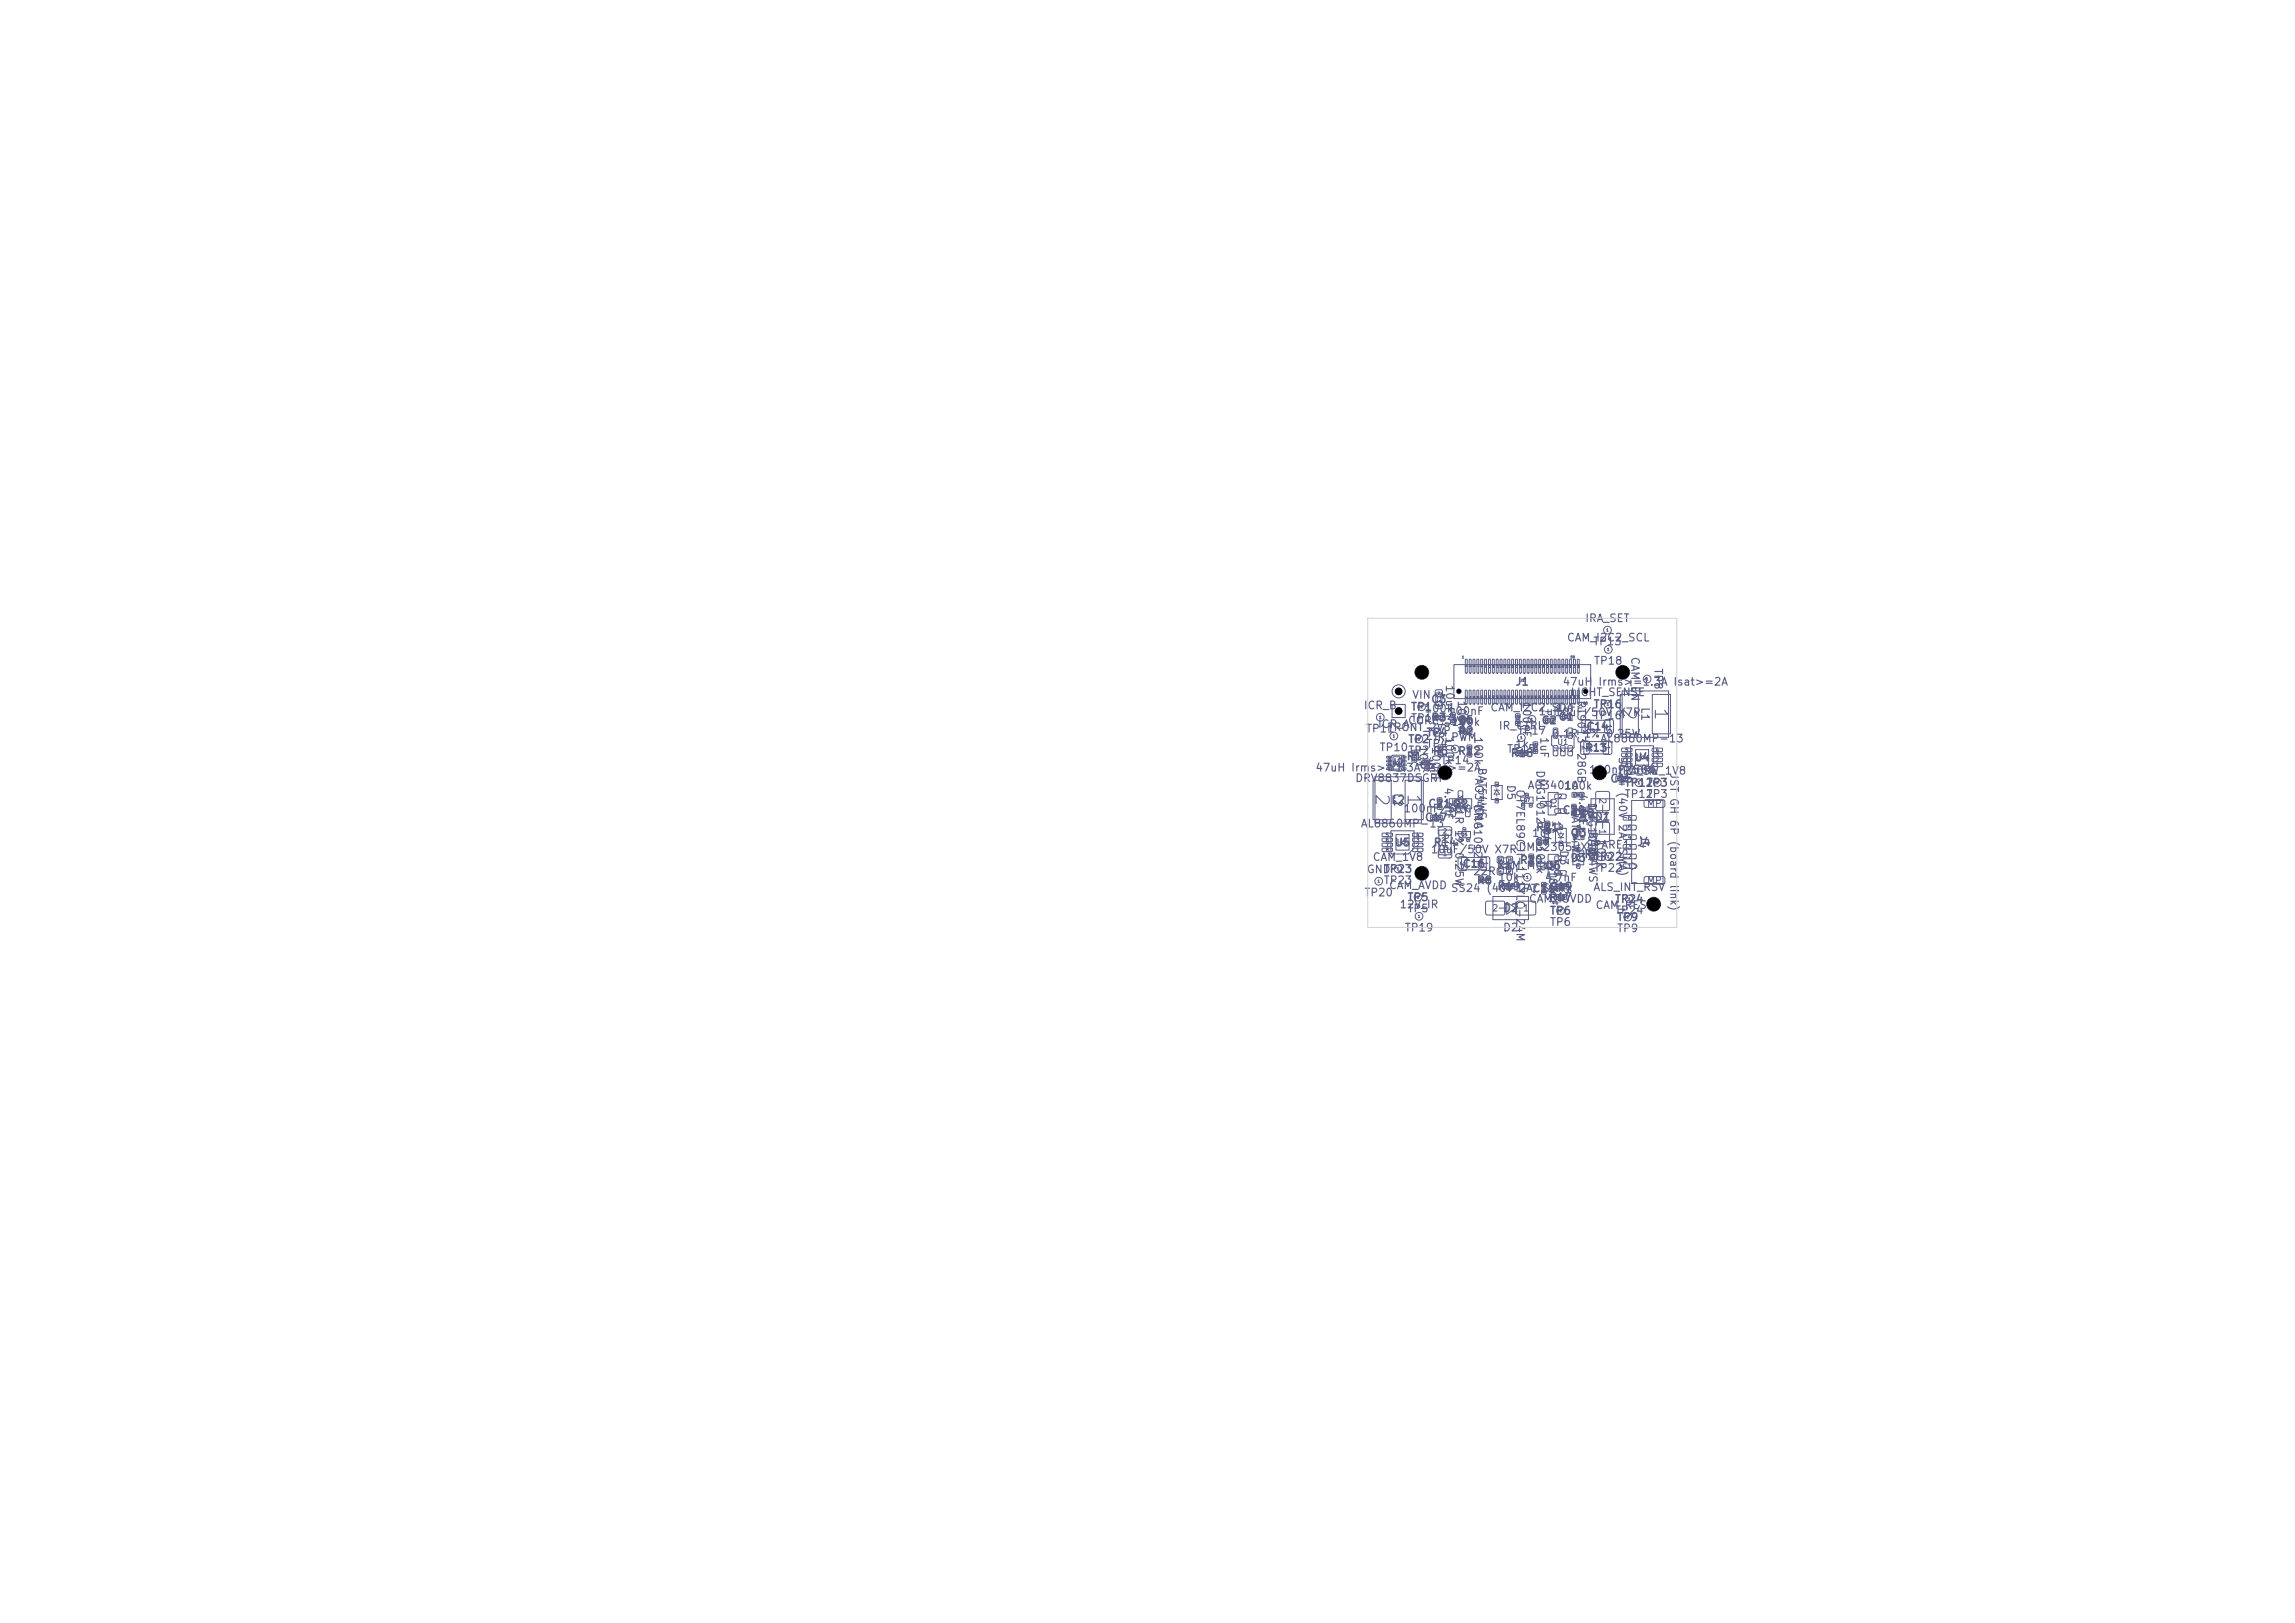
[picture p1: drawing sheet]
<svg xmlns="http://www.w3.org/2000/svg" width="297mm" height="210mm" viewBox="0 0 297 210" stroke-linecap="round" stroke-linejoin="round" font-family="sans-serif">
<defs><g id="words">
<g font-size="1.7" fill="#585d84">
<text x="209.6" y="91.4" transform="rotate(90 209.6 91.4)">2</text>
<text x="213.7" y="91.4" transform="rotate(90 213.7 91.4)">1</text>
<text x="177.6" y="102.5" transform="rotate(90 177.6 102.5)">2</text>
<text x="181.7" y="102.5" transform="rotate(90 181.7 102.5)">1</text>
</g>
<g font-size="1" fill="#585d84">
<text x="202.7" y="83.2">CAM_I2C2_SCL</text>
<text x="205.1" y="80.7">IRA_SET</text>
<text x="206.1" y="83.7">TP13</text>
<text x="186.9" y="88.5" transform="rotate(90 186.9 88.5)">10uF</text>
<text x="196" y="89">J1</text>
<text x="202.1" y="89">47uH Irms&gt;=1.3A Isat&gt;=2A</text>
<text x="206.2" y="86.2">TP18</text>
<text x="210.9" y="84.9" transform="rotate(90 210.9 84.9)">CAM_EN</text>
<text x="213.9" y="86.4" transform="rotate(90 213.9 86.4)">TP8</text>
<text x="176.4" y="92">ICR_B</text>
<text x="176.7" y="95">TP11</text>
<text x="178.2" y="94.4">ICR_A</text>
<text x="179.4" y="94.8">FRONT_2V8</text>
<text x="182.1" y="94">CORE_3V3</text>
<text x="182.5" y="92.2">TP1</text>
<text x="182.5" y="93.7">TP1R3</text>
<text x="182.7" y="90.7">VIN</text>
<text x="184.3" y="92.4">100k</text>
<text x="184.5" y="95.5">TP4</text>
<text x="185.1" y="91.2">C3</text>
<text x="186.8" y="95.2" transform="rotate(90 186.8 95.2)">100k</text>
<text x="187.3" y="92.8">100nF</text>
<text x="187.8" y="94.2">100k</text>
<text x="188.4" y="90.6" transform="rotate(90 188.4 90.6)">100nF</text>
<text x="188.6" y="93.9">C5</text>
<text x="188.6" y="95.3">R2</text>
<text x="190.6" y="95.2" transform="rotate(90 190.6 95.2)">100k</text>
<text x="192.8" y="92.3">CAM_I2C2_SDA</text>
<text x="193.9" y="94.7">IR_CTRL</text>
<text x="196.3" y="95.3">TP17</text>
<text x="196.8" y="90.7" transform="rotate(90 196.8 90.7)">100nF</text>
<text x="199" y="92.8">1uF</text>
<text x="199.1" y="95.3" transform="rotate(90 199.1 95.3)">1uF</text>
<text x="199.4" y="94">C2</text>
<text x="200.7" y="95.7">0.1R 1% 0.25W</text>
<text x="201.1" y="92.9">10uF/50V X7R</text>
<text x="201.2" y="92.3">1uF</text>
<text x="201.6" y="93.5">C1</text>
<text x="203.2" y="90.3">LIGHT_SENSE</text>
<text x="203.9" y="90.5" transform="rotate(90 203.9 90.5)">RT9013-28GB</text>
<text x="205.2" y="94.8">C14</text>
<text x="206.1" y="91.9">TP16</text>
<text x="206.1" y="93.3">TP16</text>
<text x="212.2" y="91.4" transform="rotate(90 212.2 91.4)">L1</text>
<text x="170.1" y="100.1">47uH Irms&gt;=1.3A Isat&gt;=2A</text>
<text x="175.3" y="101.4">DRV8837DSGR</text>
<text x="178.5" y="97.4">TP10</text>
<text x="179.6" y="99.5">U2</text>
<text x="182" y="98.6">R1</text>
<text x="182.2" y="96.4">TP2</text>
<text x="182.2" y="97.8">TP2 R5</text>
<text x="183.4" y="96.4" transform="rotate(90 183.4 96.4)">10k</text>
<text x="183.6" y="99.7">C6</text>
<text x="184.5" y="97">TP4</text>
<text x="185.1" y="96.6" transform="rotate(90 185.1 96.6)">100nF</text>
<text x="185.5" y="96.1">IR_PWM</text>
<text x="186.4" y="99.1">TP14</text>
<text x="186.7" y="101.8" transform="rotate(90 186.7 101.8)">4.7nF</text>
<text x="188.6" y="97.9">R12</text>
<text x="190.6" y="100.6" transform="rotate(90 190.6 100.6)">AO3401A</text>
<text x="191" y="99.2" transform="rotate(90 191 99.2)">BAT54WS</text>
<text x="194.8" y="101.5" transform="rotate(90 194.8 101.5)">D5</text>
<text x="194.9" y="97.7">TP15</text>
<text x="195.4" y="98.2">R18</text>
<text x="196" y="97">1k</text>
<text x="198.6" y="99.6" transform="rotate(90 198.6 99.6)">DMG1012T</text>
<text x="205" y="97.5">R13</text>
<text x="205.5" y="100.3">100nF/50V</text>
<text x="207" y="96.3">AL8860MP-13</text>
<text x="208.3" y="101.5">C15</text>
<text x="209.2" y="97.8" transform="rotate(90 209.2 97.8)">SS24 (40V 2A, SMA)</text>
<text x="209.4" y="100.5">IRA_SW</text>
<text x="210.6" y="100.5">CORE_1V8</text>
<text x="211.4" y="98.8">U4</text>
<text x="215.9" y="99.9" transform="rotate(90 215.9 99.9)">JST GH 6P (board link)</text>
<text x="176" y="107.3">AL8860MP-13</text>
<text x="180" y="104.3">L2</text>
<text x="180.2" y="102.5" transform="rotate(90 180.2 102.5)">L2</text>
<text x="181.6" y="105.4">100nF/50V</text>
<text x="184.3" y="106.5">C17</text>
<text x="184.7" y="104.7">C21Q2</text>
<text x="188.1" y="103.2" transform="rotate(90 188.1 103.2)">0.1R 1% 0.25W</text>
<text x="190.5" y="104" transform="rotate(90 190.5 104)">DMG1012T</text>
<text x="196" y="102.1" transform="rotate(90 196 102.1)">OT7EL89CJI-111YLC-24M</text>
<text x="197.6" y="102.4">AO3401A</text>
<text x="198.7" y="107.8">R21</text>
<text x="199.4" y="107" transform="rotate(90 199.4 107)">D4</text>
<text x="200.7" y="106.1" transform="rotate(90 200.7 106.1)">1k</text>
<text x="202.1" y="105.6">C20</text>
<text x="202.3" y="102.4">100k</text>
<text x="203.1" y="104.6" transform="rotate(90 203.1 104.6)">BAT54WS</text>
<text x="203.3" y="106">C18</text>
<text x="204.1" y="102.7" transform="rotate(90 204.1 102.7)">4.7nF</text>
<text x="204.1" y="104.6" transform="rotate(90 204.1 104.6)">D1</text>
<text x="205.3" y="103.8" transform="rotate(90 205.3 103.8)">DMG1012T</text>
<text x="205.3" y="103.8" transform="rotate(90 205.3 103.8)">1uF</text>
<text x="205.4" y="107.5" transform="rotate(90 205.4 107.5)">BAT54WS</text>
<text x="206.3" y="106.4">D1</text>
<text x="210.2" y="102">TP12</text>
<text x="210.2" y="103.5">TP12</text>
<text x="212" y="108" transform="rotate(90 212 108)">J4</text>
<text x="213" y="102">TP3</text>
<text x="213" y="103.5">TP3</text>
<text x="176.8" y="113.2">GND</text>
<text x="177.6" y="111.6">CAM_1V8</text>
<text x="179" y="113.2">TP23</text>
<text x="180.4" y="109.8">U5</text>
<text x="185.1" y="110.7">10uF/50V X7R</text>
<text x="185.4" y="109.8">R14</text>
<text x="189.2" y="112.5">C16</text>
<text x="190.6" y="113.5">22R</text>
<text x="193.7" y="112.7">CAM_MCLK</text>
<text x="193.7" y="112.8">X1</text>
<text x="196.4" y="110.4">DMG2305UX</text>
<text x="196.6" y="112">R20</text>
<text x="198.2" y="108.5">1uF</text>
<text x="198.6" y="109.7">C7</text>
<text x="198.6" y="109.3" transform="rotate(90 198.6 109.3)">100k</text>
<text x="199.9" y="112.8">Q6</text>
<text x="200.2" y="112.5" transform="rotate(90 200.2 112.5)">100nF</text>
<text x="201.6" y="109.9" transform="rotate(90 201.6 109.9)">D3</text>
<text x="203.2" y="111.8">D3</text>
<text x="203.2" y="108.5">Q3</text>
<text x="205" y="111.3">R4</text>
<text x="205.2" y="110">SPARE1</text>
<text x="206.2" y="111.6">TP22</text>
<text x="206.2" y="113">TP22</text>
<text x="206.4" y="108.6" transform="rotate(90 206.4 108.6)">100k</text>
<text x="211.8" y="109.7">J4</text>
<text x="176.5" y="116.2">TP20</text>
<text x="179" y="114.6">TP23</text>
<text x="179.7" y="115.3">CAM_AVDD</text>
<text x="181" y="117.8">12V_IR</text>
<text x="182.1" y="116.8">TP5</text>
<text x="182.1" y="118.3">TP5</text>
<text x="187.7" y="115.7">SS24 (40V TP7 SMA)</text>
<text x="191" y="114.7">R8</text>
<text x="193.7" y="115.4">R192A,</text>
<text x="193.8" y="114.3">10k</text>
<text x="194.4" y="118.3">D2</text>
<text x="197.8" y="117">CAM_IOVDD</text>
<text x="198.2" y="115.7">C11</text>
<text x="199.8" y="114.3">4.7nF</text>
<text x="200.3" y="115.6">4.7k</text>
<text x="200.4" y="116.8">R17</text>
<text x="200.5" y="115.5">C19</text>
<text x="200.5" y="118.6">TP6</text>
<text x="206.1" y="115.5">ALS_INT_RSV</text>
<text x="206.4" y="117.9">CAM_RESET</text>
<text x="208.9" y="117.1">TP24</text>
<text x="208.9" y="118.5">TP24</text>
<text x="209.2" y="119.4">TP9</text>
<text x="181.7" y="120.8">TP19</text>
<text x="194.4" y="120.8">D2</text>
<text x="200.5" y="120">TP6</text>
<text x="209.2" y="120.9">TP9</text>
</g>
<g font-size=".9" fill="#585d84">
<text x="213.1" y="104.7">MP</text>
<text x="213.1" y="114.6">MP</text>
</g>
<g font-size=".8" fill="#585d84">
<text x="186.4" y="107.8" transform="rotate(90 186.4 107.8)">R14</text>
<text x="206.8" y="103.2" transform="rotate(90 206.8 103.2)">2</text>
<text x="206.8" y="107.2" transform="rotate(90 206.8 107.2)">1</text>
<text x="193" y="118.1">2</text>
<text x="197" y="118.1">1</text>
</g>
<g font-size=".7" fill="#585d84">
<text x="201.5" y="96.5">U1</text>
<text x="212" y="97.6" transform="rotate(90 212 97.6)">9</text>
<text x="188.2" y="104.5">Q2</text>
<text x="200.5" y="103.2" transform="rotate(90 200.5 103.2)">Q1</text>
<text x="181" y="108.6" transform="rotate(90 181 108.6)">9</text>
<text x="200.5" y="111.2" transform="rotate(90 200.5 111.2)">Q6</text>
</g>
<g font-size=".6" fill="#585d84">
<text x="180.7" y="89.9">2</text>
<text x="180.7" y="92.4">1</text>
<text x="204.8" y="93.7" transform="rotate(90 204.8 93.7)">2</text>
<text x="207.8" y="93.7" transform="rotate(90 207.8 93.7)">1</text>
<text x="204.7" y="96.4" transform="rotate(90 204.7 96.4)">2</text>
<text x="207.6" y="96.4" transform="rotate(90 207.6 96.4)">1</text>
<text x="186.7" y="108">2</text>
<text x="210.6" y="107.5">5</text>
<text x="210.6" y="106.3">6</text>
<text x="186.7" y="110.9">1</text>
<text x="188.8" y="111.4" transform="rotate(90 188.8 111.4)">2</text>
<text x="191.8" y="111.4" transform="rotate(90 191.8 111.4)">1</text>
<text x="210.6" y="112.5">1</text>
<text x="210.6" y="111.3">2</text>
<text x="210.6" y="110">3</text>
<text x="210.6" y="108.8">4</text>
</g>
<g font-size=".5" fill="#585d84">
<text x="180.2" y="99.1">U2</text>
<text x="180.3" y="98.4" transform="rotate(90 180.3 98.4)">9</text>
<text x="187.7" y="104.7" transform="rotate(90 187.7 104.7)">1</text>
<text x="188.6" y="102.8" transform="rotate(90 188.6 102.8)">3</text>
<text x="189.6" y="104.7" transform="rotate(90 189.6 104.7)">2</text>
<text x="199.8" y="104.4">3</text>
<text x="201.7" y="105.3">1</text>
<text x="201.7" y="103.4">2</text>
<text x="194.4" y="111.5" transform="rotate(90 194.4 111.5)">X1</text>
<text x="199.8" y="112.4">3</text>
<text x="201.7" y="113.3">1</text>
<text x="201.7" y="111.4">2</text>
</g>
<g font-size=".4" fill="#585d84">
<text x="185.9" y="90" transform="rotate(90 185.9 90)">C3</text>
<text x="201" y="94.6" transform="rotate(90 201 94.6)">5</text>
<text x="202.9" y="94.6" transform="rotate(90 202.9 94.6)">4</text>
<text x="201" y="96.9" transform="rotate(90 201 96.9)">1</text>
<text x="201.9" y="96.9" transform="rotate(90 201.9 96.9)">2</text>
<text x="202.9" y="96.9" transform="rotate(90 202.9 96.9)">3</text>
<text x="210.3" y="97.4">5</text>
<text x="210.3" y="98">6</text>
<text x="210.3" y="98.7">7</text>
<text x="210.3" y="99.3">8</text>
<text x="214.2" y="99.3">1</text>
<text x="214.2" y="98.7">2</text>
<text x="214.2" y="98">3</text>
<text x="214.2" y="97.4">4</text>
<text x="197.2" y="103.8">Q7</text>
<text x="179.3" y="108.4">5</text>
<text x="179.3" y="109">6</text>
<text x="179.3" y="109.7">7</text>
<text x="179.3" y="110.3">8</text>
<text x="183.2" y="110.3">1</text>
<text x="183.2" y="109.7">2</text>
<text x="183.2" y="109">3</text>
<text x="183.2" y="108.4">4</text>
<text x="189.1" y="108.3">Q5</text>
<text x="203.9" y="108">Q3</text>
</g>
<g font-size=".3" fill="#585d84">
<text x="207.8" y="81.8">1</text>
<text x="186" y="89.9">2</text>
<text x="189.2" y="85.3">1</text>
<text x="189.6" y="86.1" transform="rotate(90 189.6 86.1)">1</text>
<text x="190.1" y="86.1" transform="rotate(90 190.1 86.1)">3</text>
<text x="190.6" y="86.1" transform="rotate(90 190.6 86.1)">5</text>
<text x="191.1" y="86.1" transform="rotate(90 191.1 86.1)">7</text>
<text x="191.6" y="86.1" transform="rotate(90 191.6 86.1)">9</text>
<text x="191.6" y="89.9" transform="rotate(90 191.6 89.9)">10</text>
<text x="192.1" y="85.9" transform="rotate(90 192.1 85.9)">11</text>
<text x="192.1" y="89.9" transform="rotate(90 192.1 89.9)">12</text>
<text x="192.6" y="85.9" transform="rotate(90 192.6 85.9)">13</text>
<text x="192.6" y="89.9" transform="rotate(90 192.6 89.9)">14</text>
<text x="193.1" y="85.9" transform="rotate(90 193.1 85.9)">15</text>
<text x="193.1" y="89.9" transform="rotate(90 193.1 89.9)">16</text>
<text x="193.6" y="85.9" transform="rotate(90 193.6 85.9)">17</text>
<text x="193.6" y="89.9" transform="rotate(90 193.6 89.9)">18</text>
<text x="194.1" y="85.9" transform="rotate(90 194.1 85.9)">19</text>
<text x="194.1" y="89.9" transform="rotate(90 194.1 89.9)">20</text>
<text x="194.6" y="85.9" transform="rotate(90 194.6 85.9)">21</text>
<text x="194.6" y="89.9" transform="rotate(90 194.6 89.9)">22</text>
<text x="195.1" y="85.9" transform="rotate(90 195.1 85.9)">23</text>
<text x="195.1" y="89.9" transform="rotate(90 195.1 89.9)">24</text>
<text x="195.6" y="85.9" transform="rotate(90 195.6 85.9)">25</text>
<text x="195.6" y="89.9" transform="rotate(90 195.6 89.9)">26</text>
<text x="196.1" y="85.9" transform="rotate(90 196.1 85.9)">27</text>
<text x="196.1" y="89.9" transform="rotate(90 196.1 89.9)">28</text>
<text x="196.6" y="85.9" transform="rotate(90 196.6 85.9)">29</text>
<text x="196.6" y="89.9" transform="rotate(90 196.6 89.9)">30</text>
<text x="196.7" y="88.3">J1</text>
<text x="197.1" y="85.9" transform="rotate(90 197.1 85.9)">31</text>
<text x="197.1" y="89.9" transform="rotate(90 197.1 89.9)">32</text>
<text x="197.6" y="85.9" transform="rotate(90 197.6 85.9)">33</text>
<text x="197.6" y="89.9" transform="rotate(90 197.6 89.9)">34</text>
<text x="198.1" y="85.9" transform="rotate(90 198.1 85.9)">35</text>
<text x="198.1" y="89.9" transform="rotate(90 198.1 89.9)">36</text>
<text x="198.6" y="85.9" transform="rotate(90 198.6 85.9)">37</text>
<text x="198.6" y="89.9" transform="rotate(90 198.6 89.9)">38</text>
<text x="199.1" y="85.9" transform="rotate(90 199.1 85.9)">39</text>
<text x="199.1" y="89.9" transform="rotate(90 199.1 89.9)">40</text>
<text x="199.6" y="85.9" transform="rotate(90 199.6 85.9)">41</text>
<text x="199.6" y="89.9" transform="rotate(90 199.6 89.9)">42</text>
<text x="200.1" y="85.9" transform="rotate(90 200.1 85.9)">43</text>
<text x="200.1" y="89.9" transform="rotate(90 200.1 89.9)">44</text>
<text x="200.6" y="85.9" transform="rotate(90 200.6 85.9)">45</text>
<text x="200.6" y="89.9" transform="rotate(90 200.6 89.9)">46</text>
<text x="201.1" y="85.9" transform="rotate(90 201.1 85.9)">47</text>
<text x="201.1" y="89.9" transform="rotate(90 201.1 89.9)">48</text>
<text x="201.6" y="85.9" transform="rotate(90 201.6 85.9)">49</text>
<text x="201.6" y="89.9" transform="rotate(90 201.6 89.9)">50</text>
<text x="202.1" y="85.9" transform="rotate(90 202.1 85.9)">51</text>
<text x="202.1" y="89.9" transform="rotate(90 202.1 89.9)">52</text>
<text x="202.6" y="85.9" transform="rotate(90 202.6 85.9)">53</text>
<text x="202.6" y="89.9" transform="rotate(90 202.6 89.9)">54</text>
<text x="203.1" y="85.9" transform="rotate(90 203.1 85.9)">55</text>
<text x="203.1" y="89.9" transform="rotate(90 203.1 89.9)">56</text>
<text x="203.2" y="85.3">59</text>
<text x="203.6" y="85.9" transform="rotate(90 203.6 85.9)">57</text>
<text x="203.6" y="89.9" transform="rotate(90 203.6 89.9)">58</text>
<text x="204.1" y="85.9" transform="rotate(90 204.1 85.9)">59</text>
<text x="204.1" y="89.9" transform="rotate(90 204.1 89.9)">60</text>
<text x="207.9" y="84.3">1</text>
<text x="213" y="88.1">1</text>
<text x="178.4" y="93.1">1</text>
<text x="180.2" y="95.5">1</text>
<text x="183.4" y="95.9">1</text>
<text x="183.8" y="91.7">1</text>
<text x="185.8" y="95">1</text>
<text x="185.9" y="93">R3</text>
<text x="186" y="91.5">1</text>
<text x="187.6" y="91.4">2</text>
<text x="187.8" y="92.7" transform="rotate(90 187.8 92.7)">C4</text>
<text x="189.4" y="94.8">R2</text>
<text x="189.4" y="93.4">C5</text>
<text x="189.6" y="90.1" transform="rotate(90 189.6 90.1)">2</text>
<text x="190.1" y="90.1" transform="rotate(90 190.1 90.1)">4</text>
<text x="190.6" y="90.1" transform="rotate(90 190.6 90.1)">6</text>
<text x="191.1" y="90.1" transform="rotate(90 191.1 90.1)">8</text>
<text x="196.2" y="92.7" transform="rotate(90 196.2 92.7)">C13</text>
<text x="196.7" y="95.7">1</text>
<text x="198.1" y="93.3">1</text>
<text x="200.2" y="93.4">C2</text>
<text x="202.4" y="92.9">C1</text>
<text x="204.9" y="91.2">60</text>
<text x="207.9" y="91.4">1</text>
<text x="182.8" y="97.6" transform="rotate(90 182.8 97.6)">R1</text>
<text x="184.5" y="98.7" transform="rotate(90 184.5 98.7)">C6</text>
<text x="186.2" y="96.9" transform="rotate(90 186.2 96.9)">R5</text>
<text x="188.1" y="97.2">1</text>
<text x="190" y="96.8" transform="rotate(90 190 96.8)">R12</text>
<text x="196.6" y="97.6">R18</text>
<text x="198.5" y="96.4" transform="rotate(90 198.5 96.4)">C12</text>
<text x="209.5" y="100.9">C15</text>
<text x="211.9" y="101.5">1</text>
<text x="214.3" y="101.5">1</text>
<text x="185.5" y="106">C17</text>
<text x="186.1" y="103.6" transform="rotate(90 186.1 103.6)">C21</text>
<text x="200.1" y="106.6" transform="rotate(90 200.1 106.6)">R21</text>
<text x="203.5" y="104.4" transform="rotate(90 203.5 104.4)">C20</text>
<text x="203.9" y="103">R6</text>
<text x="204.7" y="104.8" transform="rotate(90 204.7 104.8)">C18</text>
<text x="180.7" y="112.7">1</text>
<text x="193.9" y="111.1" transform="rotate(90 193.9 111.1)">3</text>
<text x="193.9" y="112.6" transform="rotate(90 193.9 112.6)">4</text>
<text x="195.1" y="111.1" transform="rotate(90 195.1 111.1)">2</text>
<text x="195.1" y="112.6" transform="rotate(90 195.1 112.6)">1</text>
<text x="197.5" y="113.8">1</text>
<text x="198" y="110.9" transform="rotate(90 198 110.9)">R20</text>
<text x="199.4" y="109.1">C7</text>
<text x="205.8" y="110.2" transform="rotate(90 205.8 110.2)">R4</text>
<text x="207.9" y="111.1">1</text>
<text x="178.2" y="114.3">1</text>
<text x="183.3" y="116.3">1</text>
<text x="183.5" y="118.8">1</text>
<text x="191.8" y="114.1">R8</text>
<text x="194.8" y="114.9">R19</text>
<text x="199.6" y="114.5" transform="rotate(90 199.6 114.5)">C11</text>
<text x="201.6" y="116.3">R17</text>
<text x="201.6" y="114.9">C19</text>
<text x="201.8" y="118.1">1</text>
<text x="210.4" y="118.9">1</text>
<text x="210.7" y="116.6">1</text>
</g>
<g font-size=".2" fill="#585d84">
<text x="186.6" y="92.7" transform="rotate(90 186.6 92.7)">1</text>
<text x="187.9" y="93.6">1</text>
<text x="187.9" y="92.6">2</text>
<text x="189" y="94.5" transform="rotate(90 189 94.5)">2</text>
<text x="190" y="93" transform="rotate(90 190 93)">1</text>
<text x="190.1" y="94.5" transform="rotate(90 190.1 94.5)">1</text>
<text x="196.3" y="93.7">1</text>
<text x="196.3" y="92.8">2</text>
<text x="199.9" y="93.1" transform="rotate(90 199.9 93.1)">2</text>
<text x="200.8" y="93.1" transform="rotate(90 200.8 93.1)">1</text>
<text x="202.1" y="92.6" transform="rotate(90 202.1 92.6)">2</text>
<text x="203" y="92.6" transform="rotate(90 203 92.6)">1</text>
<text x="179.7" y="98.1">1</text>
<text x="179.7" y="98.6">2</text>
<text x="179.7" y="99.1">3</text>
<text x="179.7" y="99.6">4</text>
<text x="181.6" y="99.6">5</text>
<text x="181.6" y="99.1">6</text>
<text x="181.6" y="98.6">7</text>
<text x="181.6" y="98.1">8</text>
<text x="182.9" y="98.5">1</text>
<text x="182.9" y="97.5">2</text>
<text x="184.6" y="99.6">1</text>
<text x="184.6" y="98.6">2</text>
<text x="186.3" y="97.8">1</text>
<text x="186.3" y="96.8">2</text>
<text x="190" y="97.8">1</text>
<text x="190" y="96.8">2</text>
<text x="193.6" y="101.4" transform="rotate(90 193.6 101.4)">1</text>
<text x="196.3" y="97.3" transform="rotate(90 196.3 97.3)">2</text>
<text x="197.3" y="97.3" transform="rotate(90 197.3 97.3)">1</text>
<text x="198.6" y="97.4">1</text>
<text x="198.6" y="96.4">2</text>
<text x="209.2" y="100.6" transform="rotate(90 209.2 100.6)">2</text>
<text x="210.2" y="100.6" transform="rotate(90 210.2 100.6)">1</text>
<text x="185.2" y="105.6" transform="rotate(90 185.2 105.6)">2</text>
<text x="186.2" y="104.6">1</text>
<text x="186.2" y="103.7">2</text>
<text x="186.2" y="105.6" transform="rotate(90 186.2 105.6)">1</text>
<text x="193.6" y="103.5" transform="rotate(90 193.6 103.5)">2</text>
<text x="200.1" y="107.7">1</text>
<text x="200.1" y="106.7">2</text>
<text x="201.8" y="106.9" transform="rotate(90 201.8 106.9)">2</text>
<text x="203.5" y="102.7" transform="rotate(90 203.5 102.7)">2</text>
<text x="203.6" y="105.5">1</text>
<text x="203.6" y="104.5">2</text>
<text x="204.6" y="102.7" transform="rotate(90 204.6 102.7)">1</text>
<text x="204.8" y="105.9">1</text>
<text x="204.8" y="104.9">2</text>
<text x="191.4" y="113.8" transform="rotate(90 191.4 113.8)">2</text>
<text x="192.5" y="113.8" transform="rotate(90 192.5 113.8)">1</text>
<text x="198" y="112">1</text>
<text x="198" y="110.9">2</text>
<text x="199" y="108.8" transform="rotate(90 199 108.8)">2</text>
<text x="201.8" y="109" transform="rotate(90 201.8 109)">1</text>
<text x="204.1" y="109.8" transform="rotate(90 204.1 109.8)">2</text>
<text x="204.1" y="111.9" transform="rotate(90 204.1 111.9)">1</text>
<text x="205.9" y="111.2">1</text>
<text x="205.9" y="110.2">2</text>
<text x="194.6" y="114.5" transform="rotate(90 194.6 114.5)">2</text>
<text x="195.6" y="114.5" transform="rotate(90 195.6 114.5)">1</text>
<text x="199.7" y="115.6">1</text>
<text x="199.7" y="114.6">2</text>
<text x="201.3" y="115.9" transform="rotate(90 201.3 115.9)">2</text>
<text x="201.4" y="114.6" transform="rotate(90 201.4 114.6)">2</text>
<text x="202.3" y="115.9" transform="rotate(90 202.3 115.9)">1</text>
<text x="202.3" y="114.6" transform="rotate(90 202.3 114.6)">1</text>
</g>
</g></defs>
<path d="M183.6 98.9h2.2" fill="none" stroke="#585d84" stroke-width=".2"/>
<g fill="none" stroke="#585d84" stroke-width=".13">
<path d="M179.5 97.9h.5l.1 .2h-.6zM179.5 98.4h.5l.1 .2h-.6zM179.5 98.9h.5l.1 .2h-.6zM179.5 99.4h.5l.1 .2h-.6zM180.2 91.1h1.7v1.7h-1.7zM180.2 97.7h1.5v2h-2v-1.5zM180.3 97.9h.9v1.6h-.9zM181.4 99.4h.5l.1 .2h-.6zM181.4 98.9h.5l.1 .2h-.6zM181.4 98.4h.5l.1 .2h-.6zM181.4 97.9h.5l.1 .2h-.6zM182.8 98.1h.5v.5h-.5z"/>
<path d="M182.8 97.1h.5v.5h-.5zM182.8 97.3h.5v1.1h-.5zM184.4 99.2h.6v.5h-.6zM184.4 98.2h.6v.5h-.6zM184.4 98.5h.5v1h-.5zM184.7 98.7v.5M185.5 92.6h.4v.5h-.4zM185.7 92.6h1v.5h-1zM185.8 90.9l.2-.1 .6 .1 .1 .1-.1 .6-.1 .1-.7-.1-.1-.1zM185.8 89.3l.2-.1 .6 .1 .1 .2-.1 .6h-.1h-.7l-.1-.2zM185.8 89.7h.8v1.6h-.8zM186.1 97.4h.6v.5h-.6z"/>
<path d="M186.1 96.4h.6v.5h-.6zM186.2 96.6h.5v1.1h-.5zM186.5 92.6h.4v.5h-.4zM187.8 93.2h.5v.5h-.5zM187.8 92.2h.5v.5h-.5zM187.8 92.5h.5v1h-.5zM188.2 86h17.7v4.4h-17.7zM189 94.3h.4v.6h-.4zM189 92.9h.5v.5h-.5zM189.2 94.3h1v.6h-1zM189.2 92.9h1v.5h-1zM189.6 85.3l.3 .1-.1 1.7-.2-.1z"/>
<path d="M189.6 89.3l.3 .1-.1 1.7-.2-.1zM189.9 97.5h.5v.4h-.5zM189.9 96.4h.5v.5h-.5zM189.9 96.6h.5v1.1h-.5zM189.9 92.9h.5v.5h-.5zM190 94.3h.4v.6h-.4zM190.1 85.3l.3 .1-.1 1.7-.2-.1zM190.1 89.3l.3 .1-.1 1.7-.2-.1zM190.6 85.3l.3 .1-.1 1.7-.2-.1zM190.6 89.3l.3 .1-.1 1.7-.2-.1zM191.1 85.3l.3 .1-.1 1.7-.2-.1zM191.1 89.3l.3 .1-.1 1.7-.2-.1z"/>
<path d="M191.6 85.3l.3 .1-.1 1.7-.2-.1zM191.6 89.3l.3 .1-.1 1.7-.2-.1zM192.1 85.3l.3 .1-.1 1.7-.2-.1zM192.1 89.3l.3 .1-.1 1.7-.2-.1zM192.6 85.3l.3 .1-.1 1.7-.2-.1zM192.6 89.3l.3 .1-.1 1.7-.2-.1zM193.1 85.3l.3 .1-.1 1.7-.2-.1zM193.1 89.3l.3 .1-.1 1.7-.2-.1zM193.6 85.3l.3 .1-.1 1.7-.2-.1zM193.6 89.3l.3 .1-.1 1.7-.2-.1zM194.1 85.3l.3 .1-.1 1.7-.2-.1zM194.1 89.3l.3 .1-.1 1.7-.2-.1z"/>
<path d="M194.6 85.3l.3 .1-.1 1.7-.2-.1zM194.6 89.3l.3 .1-.1 1.7-.2-.1zM195.1 85.3l.3 .1-.1 1.7-.2-.1zM195.1 89.3l.3 .1-.1 1.7-.2-.1zM195.6 85.3l.3 .1-.1 1.7-.2-.1zM195.6 89.3l.3 .1-.1 1.7-.2-.1zM196.1 85.3l.3 .1-.1 1.7-.2-.1zM196.1 89.3l.3 .1-.1 1.7-.2-.1zM196.2 93.3h.5v.5h-.5zM196.2 92.4h.5v.5h-.5zM196.2 92.6h.5v1h-.5zM196.2 97.2h.5v.5h-.5z"/>
<path d="M196.5 97.2h1v.5h-1zM196.6 85.3l.3 .1-.1 1.7-.2-.1zM196.6 89.3l.3 .1-.1 1.7-.2-.1zM197.1 85.3l.3 .1-.1 1.7-.2-.1zM197.1 89.3l.3 .1-.1 1.7-.2-.1zM197.3 97.2h.4v.5h-.4zM197.6 85.3l.3 .1-.1 1.7-.2-.1zM197.6 89.3l.3 .1-.1 1.7-.2-.1zM198.1 85.3l.3 .1-.1 1.7-.2-.1zM198.1 89.3l.3 .1-.1 1.7-.2-.1zM198.4 97h.6v.5h-.6zM198.4 96h.6v.5h-.6z"/>
<path d="M198.4 96.2h.5v1h-.5zM198.6 85.3l.3 .1-.1 1.7-.2-.1zM198.6 89.3l.3 .1-.1 1.7-.2-.1zM199.1 85.3l.3 .1-.1 1.7-.2-.1zM199.1 89.3l.3 .1-.1 1.7-.2-.1zM199.6 85.3l.3 .1-.1 1.7-.2-.1zM199.6 89.3l.3 .1-.1 1.7-.2-.1zM199.8 92.9h.5v.6h-.5zM200 92.9h1v.5h-1zM200.1 85.3l.3 .1-.1 1.7-.2-.1zM200.1 89.3l.3 .1-.1 1.7-.2-.1zM200.6 85.3l.3 .1-.1 1.7-.2-.1z"/>
<path d="M200.6 89.3l.3 .1-.1 1.7-.2-.1zM200.7 92.9h.5v.6h-.5zM200.8 95.2h2.9v1.6h-2.5l-.4-.4zM201 96.5h.5l.1 .1v1.1l-.1 .1h-.3l-.2-.1zM201 94.2h.5l.1 .1v1.1l-.1 .1h-.3l-.2-.1zM201.1 85.3l.3 .1-.1 1.7-.2-.1zM201.1 89.3l.3 .1-.1 1.7-.2-.1zM201.6 85.3l.3 .1-.1 1.7-.2-.1zM201.6 89.3l.3 .1-.1 1.7-.2-.1zM202 92.5h.5v.5h-.5zM202 96.5h.4l.1 .1 .1 1.1-.1 .1h-.4l-.1-.1zM202.1 85.3l.3 .1-.1 1.7-.2-.1z"/>
<path d="M202.1 89.3l.3 .1-.1 1.7-.2-.1zM202.2 92.5h1v.5h-1zM202.6 85.3l.3 .1-.1 1.7-.2-.1zM202.6 89.3l.3 .1-.1 1.7-.2-.1zM202.9 92.5h.5v.5h-.5zM202.9 96.5h.5l.1 .1v1.1l-.1 .1h-.3l-.2-.1zM202.9 94.2h.5l.1 .1v1.1l-.1 .1h-.3l-.2-.1zM203.1 85.3l.3 .1-.1 1.7-.2-.1zM203.1 89.3l.3 .1-.1 1.7-.2-.1zM203.6 85.3l.3 .1-.1 1.7-.2-.1zM203.6 89.3l.3 .1-.1 1.7-.2-.1zM204.1 85.3l.3 .1-.1 1.7-.2-.1z"/>
<path d="M204.1 89.3l.3 .1-.1 1.7-.2-.1zM204.6 95.9h.8l.3 .1v1.4l-.2 .2h-.7l-.2-.1-.1-1.4zM204.8 93.2l.8-.1 .2 .2 .1 1.4-.2 .2h-.7l-.3-.2v-1.3zM205 96h3.2v1.5h-3.2zM205.2 93.2h3.2v1.6h-3.2zM207.5 95.9h.8l.3 .1v1.4l-.2 .2h-.7l-.2-.1v-1.4zM207.7 93.2l.9-.1 .2 .2v1.4l-.2 .2h-.7l-.2-.2v-1.3zM209.7 89.9h2.3v5.1h-2.3zM209.9 96.8h1.2l.1 .4h-1.3zM209.9 97.5h1.2l.1 .3-1.3 .1zM209.9 98.1h1.2l.1 .4h-1.3zM209.9 98.8h1.2l.1 .3-1.3 .1z"/>
<path d="M209.9 89.4h6v6h-6zM211 96.5h3v2.3l-.7 .7h-2.3zM211.7 97h1.7v2h-1.7zM213.8 89.9h2.4v5.1h-2.4zM213.8 98.8h1.3v.3l-1.2 .1zM213.8 98.1h1.3v.4h-1.2zM213.8 97.5h1.3v.3l-1.2 .1zM213.8 96.8h1.3v.4h-1.2zM177.7 101h2.3v5.1h-2.3zM177.9 100.5h6v6h-6zM178.9 107.8h1.2l.1 .4h-1.3zM178.9 108.5h1.2l.1 .3-1.3 .1z"/>
<path d="M178.9 109.1h1.2l.1 .4h-1.3zM178.9 109.8h1.2l.1 .3-1.3 .1zM180 107.5h3v2.3l-.7 .7h-2.3zM180.7 108h1.7v2h-1.7zM181.8 101h2.4v5.1h-2.4zM182.8 109.8h1.3v.3l-1.2 .1zM182.8 109.1h1.3v.4h-1.2zM182.8 108.5h1.3v.3l-1.2 .1zM182.8 107.8h1.3v.4h-1.2zM185.2 105.5h.4v.5h-.4zM185.4 105.5h1v.5h-1zM186 104.2h.6v.5h-.6z"/>
<path d="M186 103.3h.6v.4h-.6zM186 103.5h.5v1h-.5zM186.1 105.5h.5v.5h-.5zM186.2 110l.2-.1h1.3l.2 .2v.8l-.3 .1h-1.3l-.2-.2zM186.2 107h.2h1.3l.2 .2v.7l-.3 .2h-1.3l-.2-.3zM186.2 107.4h1.6v3.2h-1.6zM187.6 103.4h2.9v1.3h-2.6l-.3-.4zM187.8 104.2h.4l.1 .1 .1 1.2-.1 .2h-.4l-.1-.1zM188.7 107.6h1.6v.8h-1.2l-.4-.3zM188.7 102.4l.5-.1 .1 .1v1.3l-.1 .1h-.3l-.2-.1zM188.8 110.9l.8-.1 .2 .2v1.4l-.1 .2h-.8l-.2-.1v-1.4zM188.8 108.4h.4v.5h-.4z"/>
<path d="M189.1 110.9h3.2v1.6h-3.2zM189.3 107.1h.4v.5h-.4zM189.7 104.2h.4l.1 .1 .1 1.2-.1 .2h-.4l-.1-.1zM189.8 108.4h.4v.5h-.4zM191.4 113.6h.4v.6h-.4zM191.6 113.6h1v.6h-1zM191.7 110.9l.8-.1 .3 .2v1.4l-.2 .2h-.7l-.2-.1-.1-1.4zM192.3 116.7l.2-.1h2l.2 .1 .1 .1-.1 1.5-.2 .1h-2l-.2-.1v-.2zM192.4 113.6h.5v.6h-.5zM193 101.7h1.4v1.8h-1.4zM193.2 116h4.6v3h-4.6zM193.4 102.3h.7"/>
<path d="M193.5 101.2h.4v.6h-.4zM193.5 103.3h.4v.6h-.4zM193.7 102.3l.4 .5h-.7zM193.7 102.1v.2M193.7 102.8v.2M193.8 110.9h.7v.7h-.7zM193.8 112.4h.7v.7h-.7zM194 111h1.6v1.6l-.4 .4h-1.2zM194 117.5h1M194.5 114.4h.5v.5h-.5zM194.7 114.4h1.1v.5h-1.1zM195 116.7l1.2 .8-1.2 .8z"/>
<path d="M195 112.4h.7v.7h-.7zM195 110.9h.7v.7h-.7zM195.5 114.4h.5v.5h-.5zM196.2 117.5h.9M196.2 116.7v1.6M196.3 116.7l.2-.1h2l.2 .1 .1 .1-.1 1.5-.2 .1h-2l-.2-.1v-.2zM196.8 103.1h1.6v.8h-1.2l-.4-.3zM196.9 104h.4v.4h-.4zM197.4 102.7h.4v.4h-.4zM197.9 111.6h.5v.4h-.5zM197.9 110.5h.5v.5h-.5zM197.9 110.8h.5v1h-.5z"/>
<path d="M197.9 104h.4v.4h-.4zM198.9 108.7h.5v.5h-.5zM199.1 108.7h1v.5h-1zM199.4 103.7h1.3l.1 .1v.4l-.1 .1h-1.3l-.1-.2zM199.4 111.7h1.3l.1 .1v.4l-.1 .1h-1.3l-.1-.2zM199.5 115.2h.6v.5h-.6zM199.5 114.2h.6v.5h-.6zM199.5 114.4h.5v1h-.5zM199.9 108.7h.5v.5h-.5zM200 107.3h.5v.5h-.5zM200 106.3h.5v.5h-.5zM200 106.5h.5v1.1h-.5z"/>
<path d="M200.4 102.5h1.3v2.6l-.4 .3h-.9zM200.4 110.5h1.3v2.6l-.4 .4h-.9zM201.2 115.8h.5v.5h-.5zM201.2 104.7h1.4l.1 .1v.4h-.2h-1.2l-.1-.1zM201.2 102.8h1.4l.1 .1v.4l-.2 .1-1.2-.1-.1-.1zM201.2 112.7h1.4l.1 .1v.4h-.2h-1.2l-.1-.1zM201.2 110.8h1.4l.1 .1v.4l-.2 .1-1.2-.1-.1-.1zM201.3 114.4h.5v.6h-.5zM201.3 107.2h1.4v1.8h-1.4zM201.4 115.8h1.1v.5h-1.1zM201.5 114.4h1v.5h-1zM201.7 107.9h.7l-.4 .5z"/>
<path d="M201.7 108.4h.7M201.8 108.9h.4v.5h-.4zM201.8 106.8h.4v.5h-.4zM202 107.6v.3M202 108.4v.2M202.2 115.8h.5v.5h-.5zM202.2 114.4h.5v.6h-.5zM203.4 105.1h.6v.4h-.6zM203.4 104.1h.6v.5h-.6zM203.4 104.3h.5v1h-.5zM203.5 102.6h.4v.5h-.4zM203.5 107.3h1.6v.8h-1.3l-.3-.3z"/>
<path d="M203.6 110.1h1.4v1.8h-1.4zM203.6 108.2h.4v.4h-.4zM203.7 102.6h1v.5h-1zM203.9 110.8h.7l-.3 .5zM203.9 111.3h.7M204.1 111.8h.3v.5h-.3zM204.1 109.7h.3v.5h-.3zM204.1 106.9h.4v.4h-.4zM204.3 110.6v.2M204.3 111.3v.2M204.5 102.6h.5v.5h-.5zM204.6 108.2h.4v.4h-.4z"/>
<path d="M204.6 105.5h.6v.4h-.6zM204.6 104.5h.6v.5h-.6zM204.6 104.7h.5v1h-.5zM205.8 110.8h.5v.5h-.5zM205.8 109.8h.5v.4h-.5zM205.8 110h.5v1h-.5zM205.9 103.4h3v4.6h-3zM206.6 106.5l.2-.1 1.4 .1 .1 .2v2l-.1 .1-.1 .1-1.5-.1-.1-.1v-2zM206.6 102.5l.2-.1 1.4 .1 .1 .2v2l-.1 .1-.1 .1-1.5-.1-.1-.1v-2zM206.6 105.2h1.6l-.8 1.1zM206.6 106.3h1.6M207.4 104.2v1"/>
<path d="M207.4 106.3v.9M209.1 100.5h.5v.5h-.5zM209.4 100.5h1v.5h-1zM210.1 111.8h1.6l.1 .1-.1 .4-.1 .1h-1.5v-.2zM210.1 110.6l1.6-.1 .1 .2-.1 .3-.1 .1h-1.5v-.1zM210.1 109.3h1.6l.1 .1-.1 .4-.1 .1h-1.5v-.2zM210.1 108.1l1.6-.1 .1 .2-.1 .3-.1 .1h-1.5v-.1zM210.1 106.8h1.6l.1 .1-.1 .4-.1 .1h-1.5v-.2zM210.1 105.6l1.6-.1 .1 .2-.1 .3-.1 .1h-1.5v-.1zM210.1 100.5h.5v.5h-.5zM211.2 103.6h4v10.7h-4zM211.2 111.6l.7 .5-.7 .5"/>
<path d="M212.8 113.5l.2-.1h2.3l.2 .3-.1 .6-.2 .1h-2.3l-.1-.2zM212.8 103.5h.2h2.3l.2 .2-.1 .6-.2 .2h-2.3l-.1-.3z"/>
<circle cx="178.6" cy="92.8" r=".5"/>
<circle cx="180.4" cy="95.2" r=".5"/>
<circle cx="181" cy="89.5" r=".85"/>
<circle cx="183.6" cy="95.6" r=".5"/>
<circle cx="184" cy="91.4" r=".5"/>
<circle cx="184" cy="87" r=".9"/>
<circle cx="186" cy="94.8" r=".5"/>
<circle cx="187" cy="100" r=".9"/>
<circle cx="188.3" cy="96.9" r=".5"/>
<circle cx="188.8" cy="89.4" r=".3"/>
<circle cx="196.9" cy="95.5" r=".5"/>
<circle cx="198.2" cy="93.1" r=".5"/>
<circle cx="205.2" cy="89.4" r=".3"/>
<circle cx="207" cy="100" r=".9"/>
<circle cx="208" cy="81.5" r=".5"/>
<circle cx="208.1" cy="91.1" r=".5"/>
<circle cx="208.1" cy="84" r=".5"/>
<circle cx="210" cy="87" r=".9"/>
<circle cx="213.2" cy="87.9" r=".5"/>
<circle cx="178.4" cy="114" r=".5"/>
<circle cx="180.9" cy="112.4" r=".5"/>
<circle cx="183.5" cy="116.1" r=".5"/>
<circle cx="183.6" cy="118.6" r=".5"/>
<circle cx="184" cy="113" r=".9"/>
<circle cx="197.6" cy="113.5" r=".5"/>
<circle cx="201.9" cy="117.8" r=".5"/>
<circle cx="208.1" cy="110.8" r=".5"/>
<circle cx="210.6" cy="118.7" r=".5"/>
<circle cx="210.8" cy="116.3" r=".5"/>
<circle cx="212.1" cy="101.3" r=".5"/>
<circle cx="214" cy="117" r=".9"/>
<circle cx="214.5" cy="101.3" r=".5"/>
</g>
<path d="M184.2 98l1 1.9M185.2 98l-1 1.9" fill="none" stroke="#e12e31" stroke-width=".13"/>
<path d="M177 80h40v40h-40z" fill="none" stroke="#d0d2cd" stroke-width=".13"/>
<g fill="#000">
<circle cx="181" cy="92" r=".5"/>
<circle cx="181" cy="89.5" r=".5"/>
<circle cx="184" cy="87" r=".9"/>
<circle cx="187" cy="100" r=".9"/>
<circle cx="188.8" cy="89.4" r=".3"/>
<circle cx="205.2" cy="89.4" r=".3"/>
<circle cx="207" cy="100" r=".9"/>
<circle cx="210" cy="87" r=".9"/>
<circle cx="184" cy="113" r=".9"/>
<circle cx="214" cy="117" r=".9"/>
</g>
<use href="#words"/>
</svg>
